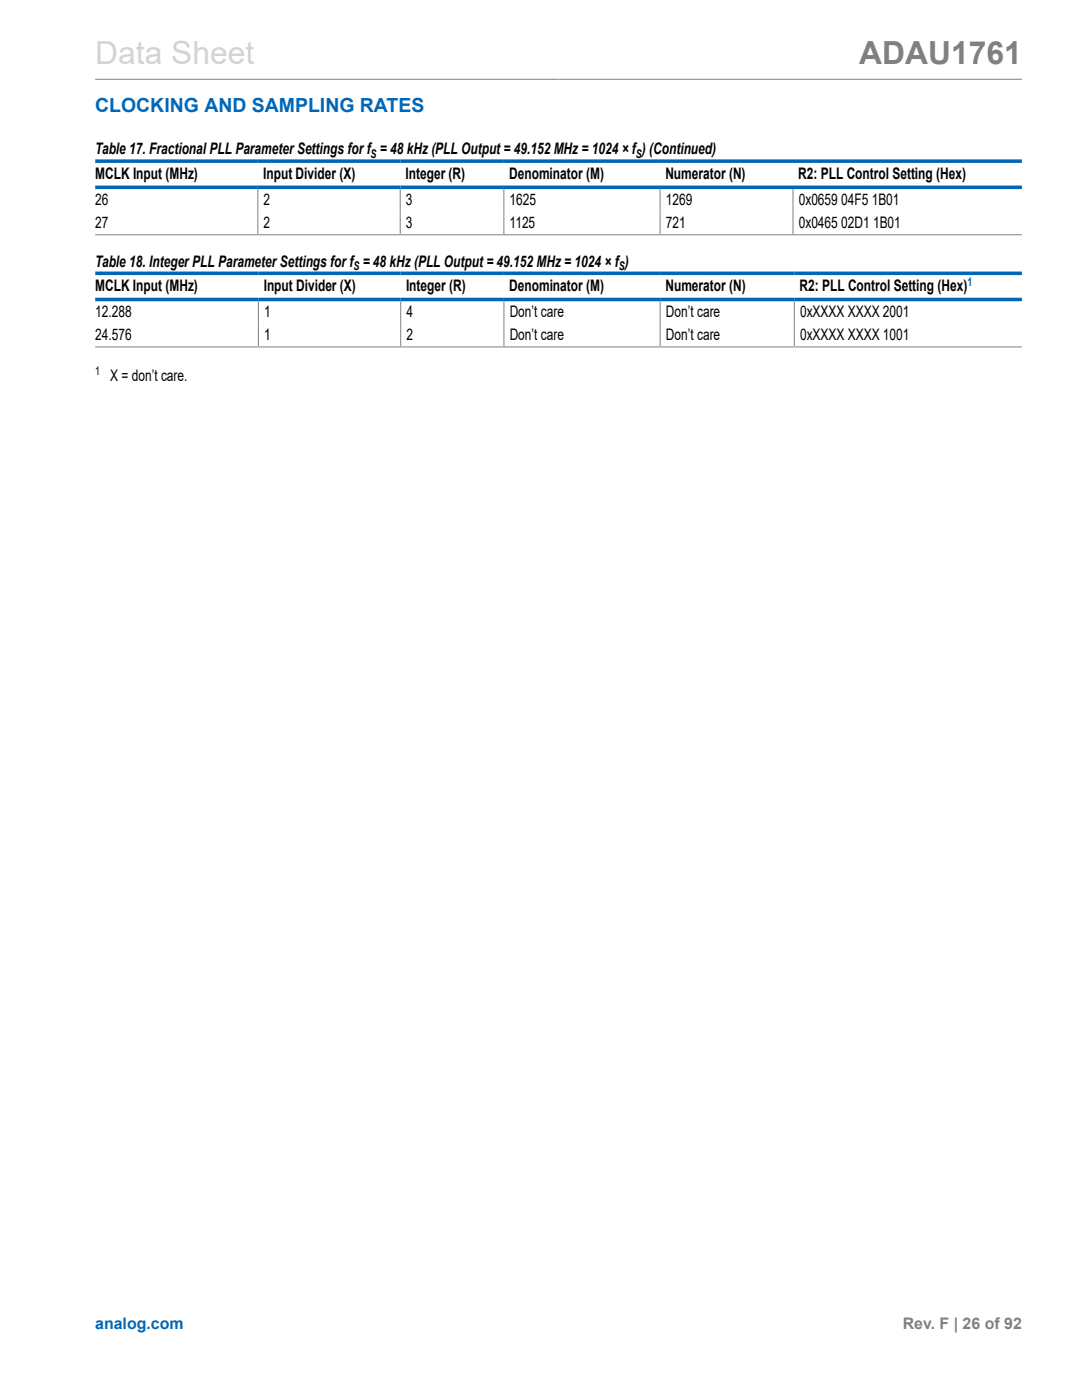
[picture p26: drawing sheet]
<svg xmlns="http://www.w3.org/2000/svg" width="216mm" height="279mm" viewBox="0 0 216 279" stroke-linecap="round" stroke-linejoin="round" font-family="sans-serif">
<defs><g id="words">
<text font-size="6.3" fill="#d3d3d3" x="19" y="12.7">Data Sheet</text>
<text font-size="6.3" fill="#808080" x="171.4" y="12.7">ADAU1761</text>
<text font-size="3.9" fill="#0067b8" x="19" y="22.3">CLOCKING AND SAMPLING RATES</text>
<g font-size="3.2">
<text x="19" y="30.8">Table 17. Fractional PLL Parameter Settings for f = 48 kHz (PLL Output = 49.152 MHz = 1024 × f )(Continued)</text>
<text x="19" y="35.7">MCLK Input (MHz)</text>
<text x="52.5" y="35.7">Input Divider (X)</text>
<text x="80.9" y="35.7">Integer (R)</text>
<text x="101.6" y="35.7">Denominator (M)</text>
<text x="132.8" y="35.7">Numerator (N)</text>
<text x="159.3" y="35.7">R2: PLL Control Setting (Hex)</text>
<text x="19" y="40.9">26</text>
<text x="52.6" y="40.9">2</text>
<text x="81" y="40.9">3</text>
<text x="101.7" y="40.9">1625</text>
<text x="132.9" y="40.9">1269</text>
<text x="159.4" y="40.9">0x0659 04F5 1B01</text>
<text x="19" y="45.4">27</text>
<text x="52.6" y="45.4">2</text>
<text x="81" y="45.4">3</text>
<text x="101.7" y="45.4">1125</text>
<text x="132.9" y="45.4">721</text>
<text x="159.4" y="45.4">0x0465 02D1 1B01</text>
<text x="19" y="53.2">Table 18. Integer PLL Parameter Settings for f = 48 kHz (PLL Output = 49.152 MHz = 1024 × f )</text>
<text x="19" y="58.1">MCLK Input (MHz)</text>
<text x="52.6" y="58.1">Input Divider (X)</text>
<text x="81" y="58.1">Integer (R)</text>
<text x="101.6" y="58.1">Denominator (M)</text>
<text x="132.8" y="58.1">Numerator (N)</text>
<text x="159.6" y="58.1">R2: PLL Control Setting (Hex)</text>
<text x="19" y="63.3">12.288</text>
<text x="52.7" y="63.3">1</text>
<text x="81.1" y="63.3">4</text>
<text x="101.7" y="63.3">Don’t care</text>
<text x="132.9" y="63.3">Don’t care</text>
<text x="159.6" y="63.3">0xXXXX XXXX 2001</text>
<text x="19" y="67.8">24.576</text>
<text x="52.7" y="67.8">1</text>
<text x="81.1" y="67.8">2</text>
<text x="101.7" y="67.8">Don’t care</text>
<text x="132.9" y="67.8">Don’t care</text>
<text x="159.6" y="67.8">0xXXXX XXXX 1001</text>
<text x="22" y="75.9">X = don’t care.</text>
</g>
<text font-size="3.2" fill="#0067b8" x="19" y="265.3">analog.com</text>
<text font-size="3.2" fill="#808080" x="180.1" y="265.3">Rev. F | 26 of 92</text>
<g font-size="2.4">
<text x="74" y="31.5">S</text>
<text x="126.9" y="31.5">S</text>
<text x="70.5" y="53.8">S</text>
<text x="123.5" y="53.8">S</text>
<text x="19" y="74.9">1</text>
</g>
<text font-size="2.4" fill="#0067b8" x="193" y="57">1</text>
</g></defs>
<g fill="none" stroke="#808080" stroke-width=".2">
<path d="M19 15.8h184.9M51.4 37.7v9.1M79.9 37.7v9.1M100.5 37.7v9.1M131.7 37.7v9.1M158.2 37.7v9.1M19 46.9h184.9M19 69.2h184.9M51.6 60.1v9.1M80 60.1v9.1M100.6 60.1v9.1M131.7 60.1v9.1"/>
<path d="M158.5 60.1v9.1"/>
</g>
<path d="M19 32.2h184.9M19 37.4h184.9M19 54.5h184.9M19 59.8h184.9" fill="none" stroke="#0067b8" stroke-width=".71"/>
<use href="#words"/>
</svg>
